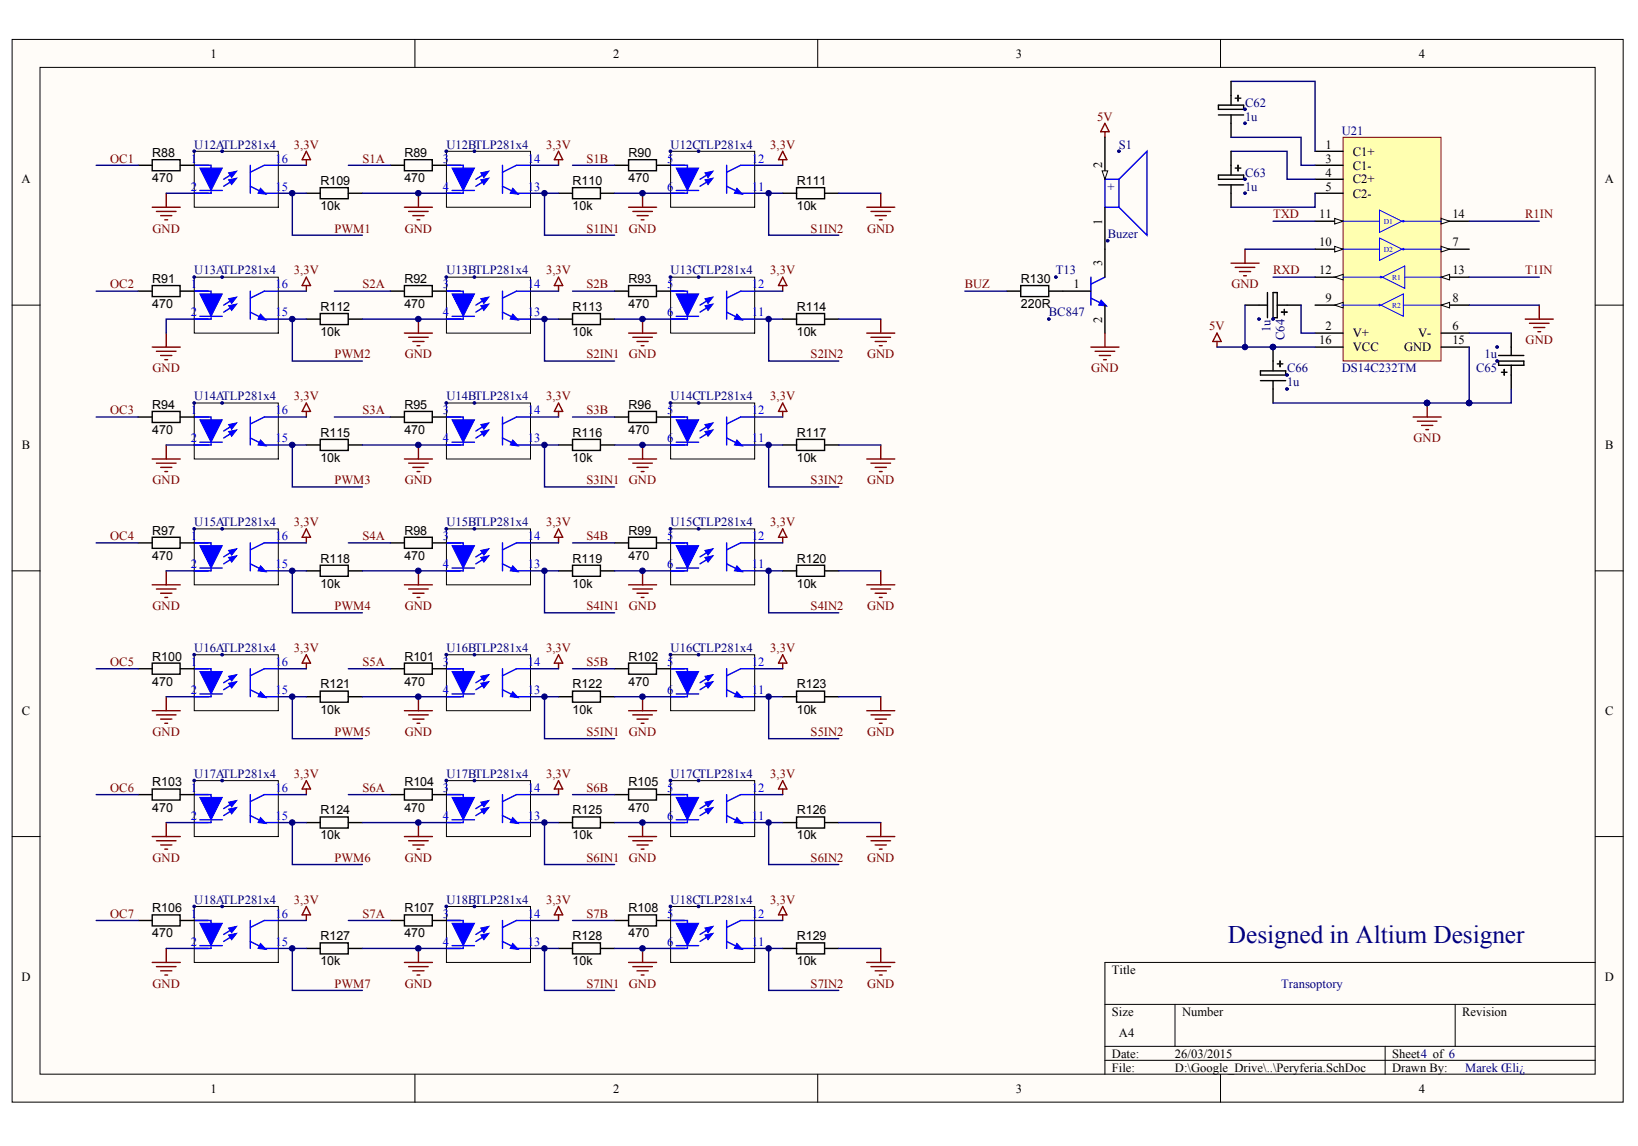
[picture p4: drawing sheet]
<svg xmlns="http://www.w3.org/2000/svg" width="289mm" height="202mm" viewBox="0 0 289 202" stroke-linecap="round" stroke-linejoin="round" font-family="sans-serif">
<defs><g id="words">
<text font-size="4.5" fill="#000080" x="216.6" y="166.3">Designed in Altium Designer</text>
<g font-size="2.2">
<text x="37.1" y="10.2">1</text>
<text x="108.2" y="10.2">2</text>
<text x="179.2" y="10.2">3</text>
<text x="250.3" y="10.2">4</text>
<text x="26.9" y="27.7">R88</text>
<text x="71.3" y="27.7">R89</text>
<text x="110.9" y="27.7">R90</text>
<text x="194.4" y="29.7" transform="rotate(-90 194.4 29.7)">2</text>
<text x="233.8" y="26.2">1</text>
<text x="233.8" y="28.7">3</text>
<text x="238.6" y="27.4">C1+</text>
<text x="238.6" y="29.9">C1-</text>
<text x="3.8" y="32.4">A</text>
<text x="26.9" y="32.1">470</text>
<text x="56.5" y="32.6">R109</text>
<text x="71.3" y="32.1">470</text>
<text x="101" y="32.6">R110</text>
<text x="110.9" y="32.1">470</text>
<text x="140.5" y="32.6">R111</text>
<text x="233.8" y="31.1">4</text>
<text x="233.8" y="33.6">5</text>
<text x="238.6" y="32.4">C2+</text>
<text x="238.6" y="34.8">C2-</text>
<text x="283.1" y="32.4">A</text>
<text x="56.5" y="37.1">10k</text>
<text x="101" y="37.1">10k</text>
<text x="140.5" y="37.1">10k</text>
<text x="194.4" y="39.6" transform="rotate(-90 194.4 39.6)">1</text>
<text x="232.7" y="38.5">11</text>
<text x="256.2" y="38.5">14</text>
<text x="194.4" y="46.9" transform="rotate(-90 194.4 46.9)">3</text>
<text x="232.7" y="43.5">10</text>
<text x="256.2" y="43.5">7</text>
<text x="26.9" y="49.9">R91</text>
<text x="71.3" y="49.9">R92</text>
<text x="110.9" y="49.9">R93</text>
<text x="180.1" y="49.9">R130</text>
<text x="189.3" y="50.9">1</text>
<text x="232.7" y="48.4">12</text>
<text x="233.8" y="53.3">9</text>
<text x="256.2" y="48.4">13</text>
<text x="256.2" y="53.3">8</text>
<text x="26.9" y="54.3">470</text>
<text x="56.5" y="59.3">10k</text>
<text x="56.5" y="54.8">R112</text>
<text x="71.3" y="54.3">470</text>
<text x="101" y="59.3">10k</text>
<text x="101" y="54.8">R113</text>
<text x="110.9" y="54.3">470</text>
<text x="140.5" y="59.3">10k</text>
<text x="140.5" y="54.8">R114</text>
<text x="180.1" y="54.3">220R</text>
<text x="194.4" y="56.9" transform="rotate(-90 194.4 56.9)">2</text>
<text x="233.8" y="58.3">2</text>
<text x="238.6" y="59.5">V+</text>
<text x="250.1" y="59.5">V-</text>
<text x="256.2" y="58.3">6</text>
<text x="232.7" y="60.7">16</text>
<text x="238.6" y="62">VCC</text>
<text x="247.7" y="62">GND</text>
<text x="256.2" y="60.7">15</text>
<text x="26.9" y="76.5">470</text>
<text x="26.9" y="72.1">R94</text>
<text x="56.5" y="77">R115</text>
<text x="71.3" y="76.5">470</text>
<text x="71.3" y="72.1">R95</text>
<text x="101" y="77">R116</text>
<text x="110.9" y="76.5">470</text>
<text x="110.9" y="72.1">R96</text>
<text x="140.5" y="77">R117</text>
<text x="3.9" y="79.2">B</text>
<text x="56.5" y="81.5">10k</text>
<text x="101" y="81.5">10k</text>
<text x="140.5" y="81.5">10k</text>
<text x="283.1" y="79.2">B</text>
<text x="26.9" y="94.3">R97</text>
<text x="71.3" y="94.3">R98</text>
<text x="110.9" y="94.3">R99</text>
<text x="26.9" y="98.7">470</text>
<text x="56.5" y="99.2">R118</text>
<text x="71.3" y="98.7">470</text>
<text x="101" y="99.2">R119</text>
<text x="110.9" y="98.7">470</text>
<text x="140.5" y="99.2">R120</text>
<text x="56.5" y="103.7">10k</text>
<text x="101" y="103.7">10k</text>
<text x="140.5" y="103.7">10k</text>
<text x="26.9" y="116.5">R100</text>
<text x="71.3" y="116.5">R101</text>
<text x="110.9" y="116.5">R102</text>
<text x="26.9" y="120.9">470</text>
<text x="56.5" y="125.9">10k</text>
<text x="56.5" y="121.4">R121</text>
<text x="71.3" y="120.9">470</text>
<text x="101" y="125.9">10k</text>
<text x="101" y="121.4">R122</text>
<text x="110.9" y="120.9">470</text>
<text x="140.5" y="125.9">10k</text>
<text x="140.5" y="121.4">R123</text>
<text x="3.9" y="126.1">C</text>
<text x="283.1" y="126.1">C</text>
<text x="26.9" y="143.1">470</text>
<text x="26.9" y="138.7">R103</text>
<text x="56.5" y="143.6">R124</text>
<text x="71.3" y="143.1">470</text>
<text x="71.3" y="138.7">R104</text>
<text x="101" y="143.6">R125</text>
<text x="110.9" y="143.1">470</text>
<text x="110.9" y="138.7">R105</text>
<text x="140.5" y="143.6">R126</text>
<text x="56.5" y="148.1">10k</text>
<text x="101" y="148.1">10k</text>
<text x="140.5" y="148.1">10k</text>
<text x="26.9" y="160.9">R106</text>
<text x="71.3" y="160.9">R107</text>
<text x="110.9" y="160.9">R108</text>
<text x="26.9" y="165.4">470</text>
<text x="56.5" y="165.8">R127</text>
<text x="71.3" y="165.4">470</text>
<text x="101" y="165.8">R128</text>
<text x="110.9" y="165.4">470</text>
<text x="140.5" y="165.8">R129</text>
<text x="3.8" y="173">D</text>
<text x="56.5" y="170.3">10k</text>
<text x="101" y="170.3">10k</text>
<text x="140.5" y="170.3">10k</text>
<text x="196.1" y="171.7">Title</text>
<text x="283.1" y="173">D</text>
<text x="196.1" y="179.1">Size</text>
<text x="208.5" y="179.1">Number</text>
<text x="257.9" y="179.1">Revision</text>
<text x="197.4" y="182.8">A4</text>
<text x="196.1" y="186.5">Date:</text>
<text x="196.1" y="189">File:</text>
<text x="207.2" y="186.5">26/03/2015</text>
<text x="207.2" y="189">D:\Google_Drive\..\Peryferia.SchDoc</text>
<text x="245.6" y="186.5">Sheet4 of 6</text>
<text x="245.6" y="189">Drawn By:</text>
<text x="37.1" y="192.7">1</text>
<text x="108.2" y="192.7">2</text>
<text x="179.2" y="192.7">3</text>
<text x="250.3" y="192.7">4</text>
</g>
<g font-size="2.2" fill="#800000">
<text x="193.5" y="21.3">5V</text>
<text x="19.4" y="28.7">OC1</text>
<text x="51.8" y="26.2">3,3V</text>
<text x="63.9" y="28.7">S1A</text>
<text x="96.3" y="26.2">3,3V</text>
<text x="103.5" y="28.7">S1B</text>
<text x="135.9" y="26.2">3,3V</text>
<text x="26.9" y="41">GND</text>
<text x="59" y="41">PWM1</text>
<text x="71.4" y="41">GND</text>
<text x="103.5" y="41">S1IN1</text>
<text x="110.9" y="41">GND</text>
<text x="143" y="41">S1IN2</text>
<text x="152.9" y="41">GND</text>
<text x="224.6" y="38.5">TXD</text>
<text x="269" y="38.5">R1IN</text>
<text x="19.4" y="50.9">OC2</text>
<text x="51.8" y="48.4">3,3V</text>
<text x="63.9" y="50.9">S2A</text>
<text x="96.3" y="48.4">3,3V</text>
<text x="103.5" y="50.9">S2B</text>
<text x="135.9" y="48.4">3,3V</text>
<text x="170.2" y="50.9">BUZ</text>
<text x="217.2" y="50.9">GND</text>
<text x="224.6" y="48.4">RXD</text>
<text x="269" y="48.4">T1IN</text>
<text x="213.3" y="58.3">5V</text>
<text x="26.9" y="65.7">GND</text>
<text x="59" y="63.2">PWM2</text>
<text x="71.4" y="63.2">GND</text>
<text x="103.5" y="63.2">S2IN1</text>
<text x="110.9" y="63.2">GND</text>
<text x="143" y="63.2">S2IN2</text>
<text x="152.9" y="63.2">GND</text>
<text x="192.5" y="65.7">GND</text>
<text x="269.1" y="60.7">GND</text>
<text x="51.8" y="70.6">3,3V</text>
<text x="96.3" y="70.6">3,3V</text>
<text x="135.9" y="70.6">3,3V</text>
<text x="19.4" y="73.1">OC3</text>
<text x="63.9" y="73.1">S3A</text>
<text x="103.5" y="73.1">S3B</text>
<text x="249.3" y="78">GND</text>
<text x="26.9" y="85.4">GND</text>
<text x="59" y="85.4">PWM3</text>
<text x="71.4" y="85.4">GND</text>
<text x="103.5" y="85.4">S3IN1</text>
<text x="110.9" y="85.4">GND</text>
<text x="143" y="85.4">S3IN2</text>
<text x="152.9" y="85.4">GND</text>
<text x="19.4" y="95.3">OC4</text>
<text x="51.8" y="92.8">3,3V</text>
<text x="63.9" y="95.3">S4A</text>
<text x="96.3" y="92.8">3,3V</text>
<text x="103.5" y="95.3">S4B</text>
<text x="135.9" y="92.8">3,3V</text>
<text x="26.9" y="107.6">GND</text>
<text x="59" y="107.6">PWM4</text>
<text x="71.4" y="107.6">GND</text>
<text x="103.5" y="107.6">S4IN1</text>
<text x="110.9" y="107.6">GND</text>
<text x="143" y="107.6">S4IN2</text>
<text x="152.9" y="107.6">GND</text>
<text x="19.4" y="117.5">OC5</text>
<text x="51.8" y="115">3,3V</text>
<text x="63.9" y="117.5">S5A</text>
<text x="96.3" y="115">3,3V</text>
<text x="103.5" y="117.5">S5B</text>
<text x="135.9" y="115">3,3V</text>
<text x="26.9" y="129.8">GND</text>
<text x="59" y="129.8">PWM5</text>
<text x="71.4" y="129.8">GND</text>
<text x="103.5" y="129.8">S5IN1</text>
<text x="110.9" y="129.8">GND</text>
<text x="143" y="129.8">S5IN2</text>
<text x="152.9" y="129.8">GND</text>
<text x="51.8" y="137.2">3,3V</text>
<text x="96.3" y="137.2">3,3V</text>
<text x="135.9" y="137.2">3,3V</text>
<text x="19.4" y="139.7">OC6</text>
<text x="63.9" y="139.7">S6A</text>
<text x="103.5" y="139.7">S6B</text>
<text x="26.9" y="152">GND</text>
<text x="59" y="152">PWM6</text>
<text x="71.4" y="152">GND</text>
<text x="103.5" y="152">S6IN1</text>
<text x="110.9" y="152">GND</text>
<text x="143" y="152">S6IN2</text>
<text x="152.9" y="152">GND</text>
<text x="19.4" y="161.9">OC7</text>
<text x="51.8" y="159.4">3,3V</text>
<text x="63.9" y="161.9">S7A</text>
<text x="96.3" y="159.4">3,3V</text>
<text x="103.5" y="161.9">S7B</text>
<text x="135.9" y="159.4">3,3V</text>
<text x="26.9" y="174.2">GND</text>
<text x="59" y="174.2">PWM7</text>
<text x="71.4" y="174.2">GND</text>
<text x="103.5" y="174.2">S7IN1</text>
<text x="110.9" y="174.2">GND</text>
<text x="143" y="174.2">S7IN2</text>
<text x="152.9" y="174.2">GND</text>
</g>
<g font-size="2.2" fill="#000080">
<text x="219.6" y="21.3">1u</text>
<text x="219.6" y="18.8">C62</text>
<text x="236.7" y="23.7">U21</text>
<text x="34.3" y="26.2">U12ATLP281x4</text>
<text x="78.8" y="26.2">U12BTLP281x4</text>
<text x="118.3" y="26.2">U12CTLP281x4</text>
<text x="197.4" y="26.2">S1</text>
<text x="195.4" y="33.6">+</text>
<text x="219.6" y="33.6">1u</text>
<text x="219.6" y="31.1">C63</text>
<text x="195.4" y="42">Buzer</text>
<text x="34.3" y="48.4">U13ATLP281x4</text>
<text x="78.8" y="48.4">U13BTLP281x4</text>
<text x="118.3" y="48.4">U13CTLP281x4</text>
<text x="186.3" y="48.4">T13</text>
<text x="185" y="55.8">BC847</text>
<text x="224.1" y="58.5" transform="rotate(-90 224.1 58.5)">1u</text>
<text x="226.6" y="60" transform="rotate(-90 226.6 60)">C64</text>
<text x="227" y="65.7">C66</text>
<text x="236.7" y="65.7">DS14C232TM</text>
<text x="260.4" y="65.7">C65</text>
<text x="261.9" y="63.2">1u</text>
<text x="34.3" y="70.6">U14ATLP281x4</text>
<text x="78.8" y="70.6">U14BTLP281x4</text>
<text x="118.3" y="70.6">U14CTLP281x4</text>
<text x="227" y="68.1">1u</text>
<text x="34.3" y="92.8">U15ATLP281x4</text>
<text x="78.8" y="92.8">U15BTLP281x4</text>
<text x="118.3" y="92.8">U15CTLP281x4</text>
<text x="34.3" y="115">U16ATLP281x4</text>
<text x="78.8" y="115">U16BTLP281x4</text>
<text x="118.3" y="115">U16CTLP281x4</text>
<text x="34.3" y="137.2">U17ATLP281x4</text>
<text x="78.8" y="137.2">U17BTLP281x4</text>
<text x="118.3" y="137.2">U17CTLP281x4</text>
<text x="34.3" y="159.4">U18ATLP281x4</text>
<text x="78.8" y="159.4">U18BTLP281x4</text>
<text x="118.3" y="159.4">U18CTLP281x4</text>
<text x="226" y="174.2">Transoptory</text>
<text x="258.4" y="189">Marek Œli¿</text>
</g>
<g font-size="2.2" fill="#00f">
<text x="33.7" y="28.7">1</text>
<text x="48.6" y="28.7">16</text>
<text x="78.1" y="28.7">3</text>
<text x="93.1" y="28.7">14</text>
<text x="117.7" y="28.7">5</text>
<text x="132.6" y="28.7">12</text>
<text x="33.7" y="33.6">2</text>
<text x="48.6" y="33.6">15</text>
<text x="78.1" y="33.6">4</text>
<text x="93.1" y="33.6">13</text>
<text x="117.7" y="33.6">6</text>
<text x="132.6" y="33.6">11</text>
<text x="33.7" y="50.9">1</text>
<text x="48.6" y="50.9">16</text>
<text x="78.1" y="50.9">3</text>
<text x="93.1" y="50.9">14</text>
<text x="117.7" y="50.9">5</text>
<text x="132.6" y="50.9">12</text>
<text x="33.7" y="55.8">2</text>
<text x="48.6" y="55.8">15</text>
<text x="78.1" y="55.8">4</text>
<text x="93.1" y="55.8">13</text>
<text x="117.7" y="55.8">6</text>
<text x="132.6" y="55.8">11</text>
<text x="33.7" y="73.1">1</text>
<text x="48.6" y="73.1">16</text>
<text x="78.1" y="73.1">3</text>
<text x="93.1" y="73.1">14</text>
<text x="117.7" y="73.1">5</text>
<text x="132.6" y="73.1">12</text>
<text x="33.7" y="78">2</text>
<text x="48.6" y="78">15</text>
<text x="78.1" y="78">4</text>
<text x="93.1" y="78">13</text>
<text x="117.7" y="78">6</text>
<text x="132.6" y="78">11</text>
<text x="33.7" y="95.3">1</text>
<text x="48.6" y="95.3">16</text>
<text x="78.1" y="95.3">3</text>
<text x="93.1" y="95.3">14</text>
<text x="117.7" y="95.3">5</text>
<text x="132.6" y="95.3">12</text>
<text x="33.7" y="100.2">2</text>
<text x="48.6" y="100.2">15</text>
<text x="78.1" y="100.2">4</text>
<text x="93.1" y="100.2">13</text>
<text x="117.7" y="100.2">6</text>
<text x="132.6" y="100.2">11</text>
<text x="33.7" y="117.5">1</text>
<text x="48.6" y="117.5">16</text>
<text x="78.1" y="117.5">3</text>
<text x="93.1" y="117.5">14</text>
<text x="117.7" y="117.5">5</text>
<text x="132.6" y="117.5">12</text>
<text x="33.7" y="122.4">2</text>
<text x="48.6" y="122.4">15</text>
<text x="78.1" y="122.4">4</text>
<text x="93.1" y="122.4">13</text>
<text x="117.7" y="122.4">6</text>
<text x="132.6" y="122.4">11</text>
<text x="33.7" y="139.7">1</text>
<text x="48.6" y="139.7">16</text>
<text x="78.1" y="139.7">3</text>
<text x="93.1" y="139.7">14</text>
<text x="117.7" y="139.7">5</text>
<text x="132.6" y="139.7">12</text>
<text x="33.7" y="144.6">2</text>
<text x="48.6" y="144.6">15</text>
<text x="78.1" y="144.6">4</text>
<text x="93.1" y="144.6">13</text>
<text x="117.7" y="144.6">6</text>
<text x="132.6" y="144.6">11</text>
<text x="33.7" y="161.9">1</text>
<text x="48.6" y="161.9">16</text>
<text x="78.1" y="161.9">3</text>
<text x="93.1" y="161.9">14</text>
<text x="117.7" y="161.9">5</text>
<text x="132.6" y="161.9">12</text>
<text x="33.7" y="166.8">2</text>
<text x="48.6" y="166.8">15</text>
<text x="78.1" y="166.8">4</text>
<text x="93.1" y="166.8">13</text>
<text x="117.7" y="166.8">6</text>
<text x="132.6" y="166.8">11</text>
</g>
<g font-size="1.3" fill="#00f">
<text x="244.1" y="39.5">D1</text>
<text x="244.1" y="44.4">D2</text>
<text x="245.6" y="49.3">R1</text>
<text x="245.6" y="54.3">R2</text>
</g>
</g></defs>
<g fill="#fffcf8" stroke="#000" stroke-width=".18">
<path d="M2.1 7h284.2v187.4h-284.2z"/>
<path d="M7.1 11.9h274.3v177.6h-274.3z"/>
</g>
<g fill="none" stroke="#000" stroke-width=".18">
<path d="M73.2 7v4.9M144.2 7v4.9M215.3 7v4.9M34.3 26.7h14.8v9.9h-14.8zM78.7 26.7h14.9v9.9h-14.9zM118.3 26.7h14.8v9.9h-14.8zM2.1 53.8h5M34.3 48.9h14.8v9.9h-14.8zM78.7 48.9h14.9v9.9h-14.9zM118.3 48.9h14.8v9.9h-14.8zM281.4 53.8h4.9M34.3 71.1h14.8v9.9h-14.8z"/>
<path d="M78.7 71.1h14.9v9.9h-14.9zM118.3 71.1h14.8v9.9h-14.8zM34.3 93.3h14.8v9.9h-14.8zM78.7 93.3h14.9v9.9h-14.9zM118.3 93.3h14.8v9.9h-14.8zM2.1 100.7h5M34.3 115.5h14.8v9.9h-14.8zM78.7 115.5h14.9v9.9h-14.9zM118.3 115.5h14.8v9.9h-14.8zM281.4 100.7h4.9M34.3 137.7h14.8v9.9h-14.8zM78.7 137.7h14.9v9.9h-14.9z"/>
<path d="M118.3 137.7h14.8v9.9h-14.8zM2.1 147.6h5M34.3 159.9h14.8v9.9h-14.8zM78.7 159.9h14.9v9.9h-14.9zM118.3 159.9h14.8v9.9h-14.8zM281.4 147.6h4.9M194.9 177.2h86.5M207.3 177.2v7.4M256.7 177.2v7.4M281.4 169.8h-86.5v19.7M73.2 189.5v4.9M144.2 189.5v4.9"/>
<path d="M194.9 184.6h86.5M194.9 187h86.5M215.3 189.5v4.9M244.3 184.6v4.9"/>
</g>
<g fill="none" stroke="#00f" stroke-width=".25">
<path d="M35.3 33.6h3.9M36.7 29.2h-2.4h2.9v.4M37.2 33.8v.3h-2.9M41.4 30.4l-1.9 1.2M41.4 31.6l-1.9 1.3M44.1 29.2v4.9M44.1 32.9l2.5 1.2h2.5M49.1 29.2h-2.5l-2.5 1.2M79.7 33.6h4M81.2 29.2h-2.5h3v.4M81.7 33.8v.3h-3M85.9 30.4l-2 1.2"/>
<path d="M85.9 31.6l-2 1.3M88.6 32.9l2.5 1.2h2.5M88.6 29.2v4.9M93.6 29.2h-2.5l-2.5 1.2M119.3 33.6h3.9M120.8 29.2h-2.5h3v.4M121.3 33.8v.3h-3M125.5 30.4l-2 1.2M125.5 31.6l-2 1.3M128.2 32.9l2.4 1.2h2.5M128.2 29.2v4.9M133.1 29.2h-2.5l-2.4 1.2"/>
<path d="M35.3 55.8h3.9M36.7 51.4h-2.4h2.9v.4M37.2 56v.3h-2.9M41.4 52.6l-1.9 1.2M41.4 53.8l-1.9 1.3M44.1 51.4v4.9M44.1 55.1l2.5 1.2h2.5M49.1 51.4h-2.5l-2.5 1.2M79.7 55.8h4M81.2 51.4h-2.5h3v.4M81.7 56v.3h-3M85.9 52.6l-2 1.2"/>
<path d="M85.9 53.8l-2 1.3M88.6 51.4v4.9M88.6 55.1l2.5 1.2h2.5M93.6 51.4h-2.5l-2.5 1.2M119.3 55.8h3.9M120.8 51.4h-2.5h3v.4M121.3 56v.3h-3M125.5 52.6l-2 1.2M125.5 53.8l-2 1.3M128.2 51.4v4.9M128.2 55.1l2.4 1.2h2.5M133.1 51.4h-2.5l-2.4 1.2"/>
<path d="M192.4 48.9v4.9M192.4 52.6l2.5 1.2M194.9 48.9l-2.5 1.2M35.3 78h3.9M36.7 73.6h-2.4h2.9v.5M37.2 78.2v.3h-2.9M41.4 74.8l-1.9 1.2M41.4 76l-1.9 1.3M44.1 73.6v4.9M44.1 77.3l2.5 1.2h2.5M49.1 73.6h-2.5l-2.5 1.2M79.7 78h4"/>
<path d="M81.2 73.6h-2.5h3v.5M81.7 78.2v.3h-3M85.9 74.8l-2 1.2M85.9 76l-2 1.3M88.6 73.6v4.9M88.6 77.3l2.5 1.2h2.5M93.6 73.6h-2.5l-2.5 1.2M119.3 78h3.9M120.8 73.6h-2.5h3v.5M121.3 78.2v.3h-3M125.5 74.8l-2 1.2M125.5 76l-2 1.3"/>
<path d="M128.2 73.6v4.9M128.2 77.3l2.4 1.2h2.5M133.1 73.6h-2.5l-2.4 1.2M36.7 95.8h-2.4h2.9v.5M41.4 97l-1.9 1.2M41.4 98.2l-1.9 1.3M44.1 95.8v4.9M44.1 99.5l2.5 1.2h2.5M49.1 95.8h-2.5l-2.5 1.2M81.2 95.8h-2.5h3v.5M85.9 97l-2 1.2M85.9 98.2l-2 1.3"/>
<path d="M88.6 95.8v4.9M88.6 99.5l2.5 1.2h2.5M93.6 95.8h-2.5l-2.5 1.2M120.8 95.8h-2.5h3v.5M125.5 97l-2 1.2M125.5 98.2l-2 1.3M128.2 95.8v4.9M128.2 99.5l2.4 1.2h2.5M133.1 95.8h-2.5l-2.4 1.2M35.3 100.2h3.9M36.7 118h-2.4h2.9v.5M37.2 100.4v.3h-2.9"/>
<path d="M41.4 119.2l-1.9 1.2M44.1 118v4.9M49.1 118h-2.5l-2.5 1.2M79.7 100.2h4M81.2 118h-2.5h3v.5M81.7 100.4v.3h-3M85.9 119.2l-2 1.2M88.6 118v4.9M93.6 118h-2.5l-2.5 1.2M119.3 100.2h3.9M120.8 118h-2.5h3v.5M121.3 100.4v.3h-3"/>
<path d="M125.5 119.2l-2 1.2M128.2 118v4.9M133.1 118h-2.5l-2.4 1.2M35.3 122.4h3.9M37.2 122.6v.3h-2.9M41.4 120.4l-1.9 1.3M44.1 121.7l2.5 1.2h2.5M79.7 122.4h4M81.7 122.6v.3h-3M85.9 120.4l-2 1.3M88.6 121.7l2.5 1.2h2.5M119.3 122.4h3.9"/>
<path d="M121.3 122.6v.3h-3M125.5 120.4l-2 1.3M128.2 121.7l2.4 1.2h2.5M35.3 144.6h3.9M36.7 140.2h-2.4h2.9v.5M37.2 144.8v.3h-2.9M41.4 141.4l-1.9 1.2M41.4 142.6l-1.9 1.3M44.1 140.2v4.9M44.1 143.9l2.5 1.2h2.5M49.1 140.2h-2.5l-2.5 1.2M79.7 144.6h4"/>
<path d="M81.2 140.2h-2.5h3v.5M81.7 144.8v.3h-3M85.9 141.4l-2 1.2M85.9 142.6l-2 1.3M88.6 140.2v4.9M88.6 143.9l2.5 1.2h2.5M93.6 140.2h-2.5l-2.5 1.2M119.3 144.6h3.9M120.8 140.2h-2.5h3v.5M121.3 144.8v.3h-3M125.5 141.4l-2 1.2M125.5 142.6l-2 1.3"/>
<path d="M128.2 140.2v4.9M128.2 143.9l2.4 1.2h2.5M133.1 140.2h-2.5l-2.4 1.2M35.3 166.8h3.9M36.7 162.4h-2.4h2.9v.5M37.2 167v.3h-2.9M41.4 163.6l-1.9 1.2M41.4 164.8l-1.9 1.3M44.1 162.4v4.9M44.1 166.1l2.5 1.2h2.5M49.1 162.4h-2.5l-2.5 1.2M79.7 166.8h4"/>
<path d="M81.2 162.4h-2.5h3v.5M81.7 167v.3h-3M85.9 163.6l-2 1.2M85.9 164.8l-2 1.3M88.6 162.4v4.9M88.6 166.1l2.5 1.2h2.5M93.6 162.4h-2.5l-2.5 1.2M119.3 166.8h3.9M120.8 162.4h-2.5h3v.5M121.3 167v.3h-3M125.5 163.6l-2 1.2M125.5 164.8l-2 1.3"/>
<path d="M128.2 162.4v4.9M128.2 166.1l2.4 1.2h2.5M133.1 162.4h-2.5l-2.4 1.2"/>
</g>
<g fill="#00f" stroke="#00f" stroke-width=".18">
<path d="M46 33.2l.9 1.1-1.4-.2z"/>
<path d="M35.3 29.6h3.9l-2 4z"/>
<path d="M40.3 30.5l1.5-.3-.9 1.1z"/>
<path d="M40.3 31.7l1.5-.3-.9 1.2z"/>
<path d="M90.4 33.2l1 1.1-1.4-.2z"/>
<path d="M79.7 29.6h4l-2 4z"/>
<path d="M84.8 30.5l1.4-.3-.9 1.1z"/>
<path d="M84.8 31.7l1.4-.3-.9 1.2z"/>
<path d="M130 33.2l1 1.1-1.5-.2z"/>
<path d="M119.3 29.6h3.9l-1.9 4z"/>
<path d="M124.3 30.5l1.5-.3-.9 1.1z"/>
<path d="M124.3 31.7l1.5-.3-.9 1.2z"/>
<path d="M46 55.4l.9 1.1-1.4-.2z"/>
<path d="M35.3 51.8h3.9l-2 4z"/>
<path d="M40.3 52.7l1.5-.3-.9 1.1z"/>
<path d="M40.3 53.9l1.5-.3-.9 1.2z"/>
<path d="M90.4 55.4l1 1.1-1.4-.2z"/>
<path d="M79.7 51.8h4l-2 4z"/>
<path d="M84.8 52.7l1.4-.3-.9 1.1z"/>
<path d="M84.8 53.9l1.4-.3-.9 1.2z"/>
<path d="M130 55.4l1 1.1-1.5-.2z"/>
<path d="M119.3 51.8h3.9l-1.9 4z"/>
<path d="M124.3 52.7l1.5-.3-.9 1.1z"/>
<path d="M124.3 53.9l1.5-.3-.9 1.2z"/>
<path d="M46 77.6l.9 1.1-1.4-.2z"/>
<path d="M35.3 74.1h3.9l-2 3.9z"/>
<path d="M40.3 74.9l1.5-.3-.9 1.1z"/>
<path d="M40.3 76.1l1.5-.3-.9 1.2z"/>
<path d="M90.4 77.6l1 1.1-1.4-.2z"/>
<path d="M79.7 74.1h4l-2 3.9z"/>
<path d="M84.8 74.9l1.4-.3-.9 1.1z"/>
<path d="M84.8 76.1l1.4-.3-.9 1.2z"/>
<path d="M130 77.6l1 1.1-1.5-.2z"/>
<path d="M119.3 74.1h3.9l-1.9 3.9z"/>
<path d="M124.3 74.9l1.5-.3-.9 1.1z"/>
<path d="M124.3 76.1l1.5-.3-.9 1.2z"/>
<path d="M46 99.8l.9 1.1-1.4-.2z"/>
<path d="M35.3 96.3h3.9l-2 3.9z"/>
<path d="M40.3 97.1l1.5-.3-.9 1.1z"/>
<path d="M40.3 98.3l1.5-.3-.9 1.2z"/>
<path d="M90.4 99.8l1 1.1-1.4-.2z"/>
<path d="M79.7 96.3h4l-2 3.9z"/>
<path d="M84.8 97.1l1.4-.3-.9 1.1z"/>
<path d="M84.8 98.3l1.4-.3-.9 1.2z"/>
<path d="M130 99.8l1 1.1-1.5-.2z"/>
<path d="M119.3 96.3h3.9l-1.9 3.9z"/>
<path d="M124.3 97.1l1.5-.3-.9 1.1z"/>
<path d="M124.3 98.3l1.5-.3-.9 1.2z"/>
<path d="M46 122l.9 1.1-1.4-.2z"/>
<path d="M35.3 118.5h3.9l-2 3.9z"/>
<path d="M40.3 119.3l1.5-.3-.9 1.1z"/>
<path d="M40.3 120.5l1.5-.3-.9 1.2z"/>
<path d="M90.4 122l1 1.1-1.4-.2z"/>
<path d="M79.7 118.5h4l-2 3.9z"/>
<path d="M84.8 119.3l1.4-.3-.9 1.1z"/>
<path d="M84.8 120.5l1.4-.3-.9 1.2z"/>
<path d="M130 122l1 1.1-1.5-.2z"/>
<path d="M119.3 118.5h3.9l-1.9 3.9z"/>
<path d="M124.3 119.3l1.5-.3-.9 1.1z"/>
<path d="M124.3 120.5l1.5-.3-.9 1.2z"/>
<path d="M46 144.2l.9 1.1-1.4-.2z"/>
<path d="M35.3 140.7h3.9l-2 3.9z"/>
<path d="M40.3 141.5l1.5-.3-.9 1.1z"/>
<path d="M40.3 142.7l1.5-.3-.9 1.2z"/>
<path d="M90.4 144.2l1 1.1-1.4-.2z"/>
<path d="M79.7 140.7h4l-2 3.9z"/>
<path d="M84.8 141.5l1.4-.3-.9 1.1z"/>
<path d="M84.8 142.7l1.4-.3-.9 1.2z"/>
<path d="M130 144.2l1 1.1-1.5-.2z"/>
<path d="M119.3 140.7h3.9l-1.9 3.9z"/>
<path d="M124.3 141.5l1.5-.3-.9 1.1z"/>
<path d="M124.3 142.7l1.5-.3-.9 1.2z"/>
<path d="M46 166.4l.9 1.1-1.4-.2z"/>
<path d="M35.3 162.9h3.9l-2 3.9z"/>
<path d="M40.3 163.7l1.5-.3-.9 1.1z"/>
<path d="M40.3 164.9l1.5-.3-.9 1.2z"/>
<path d="M90.4 166.4l1 1.1-1.4-.2z"/>
<path d="M79.7 162.9h4l-2 3.9z"/>
<path d="M84.8 163.7l1.4-.3-.9 1.1z"/>
<path d="M84.8 164.9l1.4-.3-.9 1.2z"/>
<path d="M130 166.4l1 1.1-1.5-.2z"/>
<path d="M119.3 162.9h3.9l-1.9 3.9z"/>
<path d="M124.3 163.7l1.5-.3-.9 1.1z"/>
<path d="M124.3 164.9l1.5-.3-.9 1.2z"/>
<path d="M194.2 52.9l1 1.1-1.4-.2z"/>
</g>
<g fill="#000080" stroke="#000080" stroke-width=".18">
<circle cx="34.3" cy="26.7" r=".23"/>
<circle cx="39.2" cy="26.7" r=".24"/>
<circle cx="78.7" cy="26.7" r=".24"/>
<circle cx="83.7" cy="26.7" r=".23"/>
<circle cx="118.3" cy="26.7" r=".24"/>
<circle cx="123.2" cy="26.7" r=".23"/>
<circle cx="34.3" cy="48.9" r=".23"/>
<circle cx="39.2" cy="48.9" r=".24"/>
<circle cx="78.7" cy="48.9" r=".24"/>
<circle cx="83.7" cy="48.9" r=".23"/>
<circle cx="118.3" cy="48.9" r=".24"/>
<circle cx="123.2" cy="48.9" r=".23"/>
<circle cx="34.3" cy="71.1" r=".23"/>
<circle cx="39.2" cy="71.1" r=".24"/>
<circle cx="78.7" cy="71.1" r=".24"/>
<circle cx="83.7" cy="71.1" r=".23"/>
<circle cx="118.3" cy="71.1" r=".24"/>
<circle cx="123.2" cy="71.1" r=".23"/>
<circle cx="34.3" cy="93.3" r=".23"/>
<circle cx="39.2" cy="93.3" r=".24"/>
<circle cx="78.7" cy="93.3" r=".24"/>
<circle cx="83.7" cy="93.3" r=".23"/>
<circle cx="118.3" cy="93.3" r=".24"/>
<circle cx="123.2" cy="93.3" r=".23"/>
<circle cx="34.3" cy="115.5" r=".23"/>
<circle cx="39.2" cy="115.5" r=".24"/>
<circle cx="78.7" cy="115.5" r=".24"/>
<circle cx="83.7" cy="115.5" r=".23"/>
<circle cx="118.3" cy="115.5" r=".24"/>
<circle cx="123.2" cy="115.5" r=".23"/>
<circle cx="34.3" cy="137.7" r=".23"/>
<circle cx="39.2" cy="137.7" r=".24"/>
<circle cx="78.7" cy="137.7" r=".24"/>
<circle cx="83.7" cy="137.7" r=".23"/>
<circle cx="118.3" cy="137.7" r=".24"/>
<circle cx="123.2" cy="137.7" r=".23"/>
<circle cx="34.3" cy="159.9" r=".23"/>
<circle cx="39.2" cy="159.9" r=".24"/>
<circle cx="78.7" cy="159.9" r=".24"/>
<circle cx="83.7" cy="159.9" r=".23"/>
<circle cx="118.3" cy="159.9" r=".24"/>
<circle cx="123.2" cy="159.9" r=".23"/>
<circle cx="51.5" cy="34.1" r=".49"/>
<circle cx="96" cy="34.1" r=".48"/>
<circle cx="135.6" cy="34.1" r=".48"/>
<circle cx="51.5" cy="56.3" r=".49"/>
<circle cx="96" cy="56.3" r=".48"/>
<circle cx="135.6" cy="56.3" r=".48"/>
<circle cx="51.5" cy="78.5" r=".49"/>
<circle cx="96" cy="78.5" r=".48"/>
<circle cx="135.6" cy="78.5" r=".48"/>
<circle cx="51.5" cy="100.7" r=".49"/>
<circle cx="96" cy="100.7" r=".48"/>
<circle cx="135.6" cy="100.7" r=".48"/>
<circle cx="51.5" cy="122.9" r=".49"/>
<circle cx="96" cy="122.9" r=".48"/>
<circle cx="135.6" cy="122.9" r=".48"/>
<circle cx="51.5" cy="145.1" r=".49"/>
<circle cx="96" cy="145.1" r=".48"/>
<circle cx="135.6" cy="145.1" r=".48"/>
<circle cx="51.5" cy="167.3" r=".49"/>
<circle cx="96" cy="167.3" r=".48"/>
<circle cx="135.6" cy="167.3" r=".48"/>
<circle cx="73.8" cy="34.1" r=".49"/>
<circle cx="113.3" cy="34.1" r=".49"/>
<circle cx="113.3" cy="56.3" r=".49"/>
<circle cx="73.8" cy="122.9" r=".49"/>
<circle cx="73.8" cy="100.7" r=".49"/>
<circle cx="73.8" cy="78.5" r=".49"/>
<circle cx="73.8" cy="56.3" r=".49"/>
<circle cx="113.3" cy="78.5" r=".49"/>
<circle cx="113.3" cy="100.7" r=".49"/>
<circle cx="113.3" cy="122.9" r=".49"/>
<circle cx="113.3" cy="145.1" r=".49"/>
<circle cx="113.3" cy="167.3" r=".49"/>
<circle cx="73.8" cy="167.3" r=".49"/>
<circle cx="73.8" cy="145.1" r=".49"/>
<circle cx="186.2" cy="48.9" r=".23"/>
<circle cx="185" cy="56.3" r=".23"/>
</g>
<g fill="none" stroke="#000" stroke-width=".25">
<path d="M24.4 29.2h2.5M26.9 28.2h4.9v1.9h-4.9zM31.8 29.2h2.5M54 34.1h2.5M56.5 33.1h4.9v2h-4.9zM61.4 34.1h2.5M68.9 29.2h2.4M71.3 28.2h5v1.9h-5zM76.3 29.2h2.4M98.5 34.1h2.5M101 33.1h4.9v2h-4.9zM105.9 34.1h2.5"/>
<path d="M108.4 29.2h2.5M110.9 28.2h4.9v1.9h-4.9zM115.8 29.2h2.5M138.1 34.1h2.4M140.5 33.1h4.9v2h-4.9zM145.5 34.1h2.4M24.4 51.4h2.5M26.9 50.4h4.9v1.9h-4.9zM31.8 51.4h2.5M54 56.3h2.5M56.5 55.3h4.9v2h-4.9zM61.4 56.3h2.5"/>
<path d="M68.9 51.4h2.4M71.3 50.4h5v1.9h-5zM76.3 51.4h2.4M98.5 56.3h2.5M101 55.3h4.9v2h-4.9zM105.9 56.3h2.5M108.4 51.4h2.5M110.9 50.4h4.9v1.9h-4.9zM115.8 51.4h2.5M138.1 56.3h2.4M140.5 55.3h4.9v2h-4.9zM145.5 56.3h2.4"/>
<path d="M177.6 51.4h2.5M185 51.4h7.4M194.9 44v4.9M194.9 53.8v5M24.4 73.6h2.5M26.9 72.6h4.9v1.9h-4.9zM31.8 73.6h2.5M54 78.5h2.5M56.5 77.5h4.9v2h-4.9zM61.4 78.5h2.5M68.9 73.6h2.4M71.3 72.6h5v1.9h-5z"/>
<path d="M76.3 73.6h2.4M98.5 78.5h2.5M101 77.5h4.9v2h-4.9zM105.9 78.5h2.5M108.4 73.6h2.5M110.9 72.6h4.9v1.9h-4.9zM115.8 73.6h2.5M138.1 78.5h2.4M140.5 77.5h4.9v2h-4.9zM145.5 78.5h2.4M24.4 95.8h2.5M26.9 94.8h4.9v1.9h-4.9z"/>
<path d="M31.8 95.8h2.5M56.5 99.7h4.9v2h-4.9zM68.9 95.8h2.4M71.3 94.8h5v1.9h-5zM76.3 95.8h2.4M101 99.7h4.9v2h-4.9zM108.4 95.8h2.5M110.9 94.8h4.9v1.9h-4.9zM115.8 95.8h2.5M140.5 99.7h4.9v2h-4.9zM24.4 118h2.5M26.9 117h4.9v1.9h-4.9z"/>
<path d="M31.8 118h2.5M54 100.7h2.5M61.4 100.7h2.5M68.9 118h2.4M71.3 117h5v1.9h-5zM76.3 118h2.4M98.5 100.7h2.5M105.9 100.7h2.5M108.4 118h2.5M110.9 117h4.9v1.9h-4.9zM115.8 118h2.5M138.1 100.7h2.4"/>
<path d="M145.5 100.7h2.4M26.9 139.2h4.9v1.9h-4.9zM54 122.9h2.5M56.5 121.9h4.9v2h-4.9zM61.4 122.9h2.5M71.3 139.2h5v1.9h-5zM98.5 122.9h2.5M101 121.9h4.9v2h-4.9zM105.9 122.9h2.5M110.9 139.2h4.9v1.9h-4.9zM138.1 122.9h2.4M140.5 121.9h4.9v2h-4.9z"/>
<path d="M145.5 122.9h2.4M24.4 140.2h2.5M31.8 140.2h2.5M54 145.1h2.5M56.5 144.1h4.9v2h-4.9zM61.4 145.1h2.5M68.9 140.2h2.4M76.3 140.2h2.4M98.5 145.1h2.5M101 144.1h4.9v2h-4.9zM105.9 145.1h2.5M108.4 140.2h2.5"/>
<path d="M115.8 140.2h2.5M138.1 145.1h2.4M140.5 144.1h4.9v2h-4.9zM145.5 145.1h2.4M24.4 162.4h2.5M26.9 161.4h4.9v1.9h-4.9zM31.8 162.4h2.5M54 167.3h2.5M56.5 166.3h4.9v2h-4.9zM61.4 167.3h2.5M68.9 162.4h2.4M71.3 161.4h5v1.9h-5z"/>
<path d="M76.3 162.4h2.4M98.5 167.3h2.5M101 166.3h4.9v2h-4.9zM105.9 167.3h2.5M108.4 162.4h2.5M110.9 161.4h4.9v1.9h-4.9zM115.8 162.4h2.5M138.1 167.3h2.4M140.5 166.3h4.9v2h-4.9zM145.5 167.3h2.4"/>
</g>
<g fill="none" stroke="#000080" stroke-width=".25">
<path d="M17 29.2h7.4M29.3 34.1h5M49.1 34.1h4.9M49.1 29.2h4.9M51.6 34.1v7.4h12.3M61.4 29.2h7.5M63.9 34.1h14.8M93.6 34.1h4.9M93.6 29.2h4.9M96 34.1v7.4h12.4M101 29.2h7.4M108.4 34.1h9.9"/>
<path d="M133.1 34.1h5M133.1 29.2h5M135.6 34.1v7.4h12.3M147.9 34.1h7.5M17 51.4h7.4M34.3 56.3h-5v2.5M49.1 56.3h4.9M49.1 51.4h4.9M51.6 56.3v7.4h12.3M59 51.4h9.9M63.9 56.3h14.8M93.6 56.3h4.9"/>
<path d="M93.6 51.4h4.9M96 56.3v7.4h12.4M101 51.4h7.4M108.4 56.3h9.9M133.1 56.3h5M133.1 51.4h5M135.6 56.3v7.4h12.3M147.9 56.3h7.5M17 73.6h7.4M29.3 78.5h5M49.1 78.5h4.9M49.1 73.6h4.9"/>
<path d="M51.6 78.5v7.4h12.3M59 73.6h9.9M63.9 78.5h14.8M93.6 78.5h4.9M93.6 73.6h4.9M96 78.5v7.4h12.4M101 73.6h7.4M108.4 78.5h9.9M133.1 78.5h5M133.1 73.6h5M135.6 78.5v7.4h12.3M147.9 78.5h7.5"/>
<path d="M17 95.8h7.4M49.1 95.8h4.9M61.4 95.8h7.5M93.6 95.8h4.9M101 95.8h7.4M133.1 95.8h5M17 118h7.4M29.3 100.7h5M49.1 100.7h4.9M49.1 118h4.9M51.6 100.7v7.4h12.3M61.4 118h7.5"/>
<path d="M63.9 100.7h14.8M93.6 100.7h4.9M93.6 118h4.9M96 100.7v7.4h12.4M101 118h7.4M108.4 100.7h9.9M133.1 100.7h5M133.1 118h5M135.6 100.7v7.4h12.3M147.9 100.7h7.5M29.3 122.9h5M49.1 122.9h4.9"/>
<path d="M51.6 122.9v7.4h12.3M63.9 122.9h14.8M93.6 122.9h4.9M96 122.9v7.4h12.4M108.4 122.9h9.9M133.1 122.9h5M135.6 122.9v7.4h12.3M147.9 122.9h7.5M17 140.2h7.4M29.3 145.1h5M49.1 145.1h4.9M49.1 140.2h4.9"/>
<path d="M51.6 145.1v7.4h12.3M61.4 140.2h7.5M63.9 145.1h14.8M93.6 145.1h4.9M93.6 140.2h4.9M96 145.1v7.4h12.4M101 140.2h7.4M108.4 145.1h9.9M133.1 145.1h5M133.1 140.2h5M135.6 145.1v7.4h12.3M147.9 145.1h7.5"/>
<path d="M17 162.4h7.4M29.3 167.3h5M49.1 167.3h4.9M49.1 162.4h4.9M51.6 167.3v7.4h12.3M61.4 162.4h7.5M63.9 167.3h14.8M93.6 167.3h4.9M93.6 162.4h4.9M96 167.3v7.4h12.4M101 162.4h7.4M108.4 167.3h9.9"/>
<path d="M133.1 167.3h5M133.1 162.4h5M135.6 167.3v7.4h12.3M147.9 167.3h7.5"/>
</g>
<g fill="none" stroke="#800000" stroke-width=".25">
<path d="M26.9 36.6h4.9M27.6 37.3h3.5M28.3 38h2M29.1 38.8h.5M29.3 34.1v2.5M54 28.2v1M54 26.7l.8 1.5h-1.5zM71.3 36.6h5M72.1 37.3h3.4M72.8 38h2M73.6 38.8h.5M73.8 34.1v2.5"/>
<path d="M98.5 28.2v1M98.5 26.7l.8 1.5h-1.5zM110.9 36.6h4.9M111.6 37.3h3.5M112.4 38h1.9M113.1 38.8h.5M113.3 34.1v2.5M138.1 28.2v1M138.1 26.7l.7 1.5h-1.5zM152.9 36.6h4.9M153.6 37.3h3.5M154.4 38h1.9"/>
<path d="M155.1 38.8h.5M155.4 34.1v2.5M194.9 21.8l.7 1.4h-1.4zM194.9 23.2v1M29.3 58.8v2.4M54 50.4v1M54 48.9l.8 1.5h-1.5zM71.3 58.8h5M72.1 59.5h3.4M73.8 56.3v2.5M98.5 48.9l.8 1.5h-1.5zM98.5 50.4v1"/>
<path d="M110.9 58.8h4.9M111.6 59.5h3.5M113.3 56.3v2.5M138.1 48.9l.7 1.5h-1.5zM138.1 50.4v1M152.9 58.8h4.9M153.6 59.5h3.5M155.4 56.3v2.5M194.9 58.8v2.4M26.9 61.2h4.9M27.6 62h3.5M28.3 62.7h2"/>
<path d="M29.1 63.4h.5M29.3 78.5v2.5M54 72.6v1M54 71.1l.8 1.5h-1.5zM72.8 60.2h2M73.6 61h.5M73.8 78.5v2.5M98.5 71.1l.8 1.5h-1.5zM98.5 72.6v1M112.4 60.2h1.9M113.1 61h.5M113.3 78.5v2.5"/>
<path d="M138.1 71.1l.7 1.5h-1.5zM138.1 72.6v1M154.4 60.2h1.9M155.1 61h.5M155.4 78.5v2.5M192.4 61.2h5M193.2 62h3.4M193.9 62.7h2M194.7 63.4h.4M26.9 81h4.9M27.6 81.7h3.5M28.3 82.4h2"/>
<path d="M29.1 83.2h.5M54 94.8v1M54 93.3l.8 1.5h-1.5zM71.3 81h5M72.1 81.7h3.4M72.8 82.4h2M73.6 83.2h.5M98.5 93.3l.8 1.5h-1.5zM98.5 94.8v1M110.9 81h4.9M111.6 81.7h3.5M112.4 82.4h1.9"/>
<path d="M113.1 83.2h.5M138.1 93.3l.7 1.5h-1.5zM138.1 94.8v1M152.9 81h4.9M153.6 81.7h3.5M154.4 82.4h1.9M155.1 83.2h.5M26.9 103.2h4.9M27.6 103.9h3.5M28.3 104.6h2M29.1 105.4h.5M29.3 100.7v2.5"/>
<path d="M54 117v1M54 115.5l.8 1.5h-1.5zM71.3 103.2h5M72.1 103.9h3.4M72.8 104.6h2M73.6 105.4h.5M73.8 100.7v2.5M98.5 115.5l.8 1.5h-1.5zM98.5 117v1M110.9 103.2h4.9M111.6 103.9h3.5M112.4 104.6h1.9"/>
<path d="M113.1 105.4h.5M113.3 100.7v2.5M138.1 115.5l.7 1.5h-1.5zM138.1 117v1M152.9 103.2h4.9M153.6 103.9h3.5M154.4 104.6h1.9M155.1 105.4h.5M155.4 100.7v2.5M26.9 125.4h4.9M27.6 126.1h3.5M28.3 126.8h2"/>
<path d="M29.1 127.6h.5M29.3 122.9v2.5M54 139.2v1M54 137.7l.8 1.5h-1.5zM71.3 125.4h5M72.1 126.1h3.4M72.8 126.8h2M73.6 127.6h.5M73.8 122.9v2.5M98.5 137.7l.8 1.5h-1.5zM98.5 139.2v1M110.9 125.4h4.9"/>
<path d="M111.6 126.1h3.5M112.4 126.8h1.9M113.1 127.6h.5M113.3 122.9v2.5M138.1 137.7l.7 1.5h-1.5zM138.1 139.2v1M152.9 125.4h4.9M153.6 126.1h3.5M154.4 126.8h1.9M155.1 127.6h.5M155.4 122.9v2.5M26.9 147.6h4.9"/>
<path d="M27.6 148.3h3.5M28.3 149h2M29.1 149.8h.5M29.3 145.1v2.5M54 159.9l.8 1.5h-1.5zM71.3 147.6h5M72.1 148.3h3.4M72.8 149h2M73.6 149.8h.5M73.8 145.1v2.5M98.5 159.9l.8 1.5h-1.5zM110.9 147.6h4.9"/>
<path d="M111.6 148.3h3.5M112.4 149h1.9M113.1 149.8h.5M113.3 145.1v2.5M138.1 159.9l.7 1.5h-1.5zM152.9 147.6h4.9M153.6 148.3h3.5M154.4 149h1.9M155.1 149.8h.5M155.4 145.1v2.5M26.9 169.8h4.9M27.6 170.5h3.5"/>
<path d="M28.3 171.2h2M29.1 172h.5M29.3 167.3v2.5M54 161.4v1M71.3 169.8h5M72.1 170.5h3.4M72.8 171.2h2M73.6 172h.5M73.8 167.3v2.5M98.5 161.4v1M110.9 169.8h4.9M111.6 170.5h3.5"/>
<path d="M112.4 171.2h1.9M113.1 172h.5M113.3 167.3v2.5M138.1 161.4v1M152.9 169.8h4.9M153.6 170.5h3.5M154.4 171.2h1.9M155.1 172h.5M155.4 167.3v2.5"/>
</g>
<path d="M180 50.4h5v1.9h-5z" fill="#fff" stroke="#000" stroke-width=".25"/>
<path d="M170.2 51.4h7.4" fill="none" stroke="#000080" stroke-width=".25"/>
<path d="M236.9 24.2h17.3v39.5h-17.3z" fill="#ffffb0" stroke="#800000" stroke-width=".18"/>
<path d="M254.2 48.9h5" fill="none" stroke="#000" stroke-width=".25"/>
<path d="M254.2 48.9l1.5-.5v1z" fill="#fffcf8" stroke="#000" stroke-width=".18"/>
<path d="M232 44h4.9" fill="none" stroke="#000" stroke-width=".25"/>
<path d="M235.4 43.5l1.5 .5-1.5 .4z" fill="#fffcf8" stroke="#000" stroke-width=".18"/>
<path d="M232 39h4.9" fill="none" stroke="#000" stroke-width=".25"/>
<path d="M235.4 38.5l1.5 .5-1.5 .5z" fill="#fffcf8" stroke="#000" stroke-width=".18"/>
<path d="M254.2 53.8h5" fill="none" stroke="#000" stroke-width=".25"/>
<path d="M254.2 53.8l1.5-.5v1z" fill="#fffcf8" stroke="#000" stroke-width=".18"/>
<path d="M232 48.9h4.9" fill="none" stroke="#000" stroke-width=".25"/>
<path d="M235.4 48.9l1.5-.5v1z" fill="#fffcf8" stroke="#000" stroke-width=".18"/>
<path d="M232 53.8h4.9" fill="none" stroke="#000" stroke-width=".25"/>
<path d="M235.4 53.8l1.5-.5v1z" fill="#fffcf8" stroke="#000" stroke-width=".18"/>
<path d="M254.2 39h5" fill="none" stroke="#000" stroke-width=".25"/>
<path d="M254.2 38.5l1.5 .5-1.5 .5z" fill="#fffcf8" stroke="#000" stroke-width=".18"/>
<path d="M254.2 44h5" fill="none" stroke="#000" stroke-width=".25"/>
<path d="M254.2 43.5l1.5 .5-1.5 .4z" fill="#fffcf8" stroke="#000" stroke-width=".18"/>
<g fill="none" stroke="#000" stroke-width=".25">
<path d="M214.9 18.5h4.5v.8h-4.5zM217.1 14.4v4.1M217.9 17.3h1M218.4 16.8v1M194.9 24.2v7.4M214.9 30.9h4.5v.7h-4.5zM214.9 20.3h4.5M214.9 32.6h4.5M217.1 20.3v3.9M217.1 26.7v4.2M217.1 32.6v4M217.9 29.6h1"/>
<path d="M218.4 29.2v.9M232 26.7h4.9M232 31.6h4.9M232 29.2h4.9M232 34.1h4.9M219.6 53.8h4M223.6 51.6v4.4M224.6 51.6h.7v4.4h-.7zM225.3 53.8h4.2M226 55.1h1M226.5 54.6v.9M232 58.8h4.9"/>
<path d="M254.2 58.8h5M266.6 58.8v3.9M222.3 65.4h4.5v.8h-4.5zM222.3 67.1h4.5M224.6 61.2v4.2M224.6 67.1v4M225.3 64.2h1M225.8 63.7v1M232 61.2h4.9M254.2 61.2h5M264.3 63.7h4.5v.7h-4.5zM264.3 62.7h4.5"/>
<path d="M264.8 65.7h1M265.3 65.2v1M266.6 64.4v4.2"/>
</g>
<g fill="none" stroke="#00f" stroke-width=".18">
<path d="M236.9 39h6.4M243.3 37l4 2-4 2zM247.8 39h6.4M236.7 53.8h6.4M236.9 48.9h6.4M236.9 44h6.4M243.3 42l4 2-4 1.9zM243.6 53.8l3.9-2v4zM243.8 48.9l4-2v4zM247.5 53.8h6.5M247.8 48.9h6.4M247.8 44h6.4"/>
<circle cx="247.5" cy="39" r=".14"/>
<circle cx="243.3" cy="53.8" r=".14"/>
<circle cx="243.6" cy="48.9" r=".14"/>
<circle cx="247.5" cy="43.9" r=".14"/>
</g>
<g fill="none" stroke="#000080" stroke-width=".25">
<path d="M217.1 14.4h14.9v12.3M217.1 26.7h9.9v4.9h5M217.1 24.2h12.4v5h2.5M224.6 39h7.4M232 34.1v2.5h-14.9M259.2 39h12.3M219.6 44h12.4M219.6 53.8v7.4M224.6 48.9h7.4M229.5 53.8v5h2.5M259.2 48.9h12.3M259.2 58.8h7.4"/>
<path d="M259.2 53.8h12.3M214.7 61.2h17.3M224.6 71.1h34.6M259.2 61.2v9.9M266.6 68.6v2.5h-7.4"/>
</g>
<g fill="none" stroke="#800000" stroke-width=".25">
<path d="M214.7 58.8l.7 1.4h-1.5zM217.1 46.4h5M217.9 47.2h3.4M218.6 47.9h2M219.4 48.6h.5M219.6 44v2.4M269 56.3h5M269.8 57h3.4M270.5 57.8h2M271.3 58.5h.5M271.5 53.8v2.5M214.7 60.2v1"/>
<path d="M249.3 73.6h4.9M250 74.3h3.5M250.7 75h2M251.5 75.8h.5M251.7 71.1v2.5"/>
</g>
<g fill="#000080" stroke="#000080" stroke-width=".18">
<circle cx="251.7" cy="71.1" r=".49"/>
<circle cx="219.6" cy="21.7" r=".23"/>
<circle cx="219.6" cy="19.3" r=".23"/>
<circle cx="219.6" cy="34.1" r=".23"/>
<circle cx="219.6" cy="31.6" r=".23"/>
<circle cx="222.1" cy="56.3" r=".23"/>
<circle cx="224.5" cy="56.3" r=".23"/>
<circle cx="264.1" cy="61.2" r=".24"/>
<circle cx="264.1" cy="63.7" r=".24"/>
<circle cx="227" cy="68.6" r=".24"/>
<circle cx="224.5" cy="61.2" r=".49"/>
<circle cx="227" cy="66.1" r=".24"/>
<circle cx="259.1" cy="71.1" r=".48"/>
<circle cx="219.6" cy="61.2" r=".48"/>
</g>
<path d="M194.9 31.6h2.5v5h-2.5zM197.4 31.6l4.9-4.9v14.8l-4.9-4.9" fill="none" stroke="#00f" stroke-width=".25"/>
<path d="M194.4 30.1h1l-.5 1.5z" fill="#fffcf8" stroke="#000" stroke-width=".18"/>
<path d="M194.9 36.6v7.4" fill="none" stroke="#000" stroke-width=".25"/>
<g fill="#000080" stroke="#000080" stroke-width=".18">
<circle cx="197.4" cy="26.7" r=".23"/>
<circle cx="195.4" cy="42.5" r=".24"/>
</g>
<use href="#words"/>
</svg>
